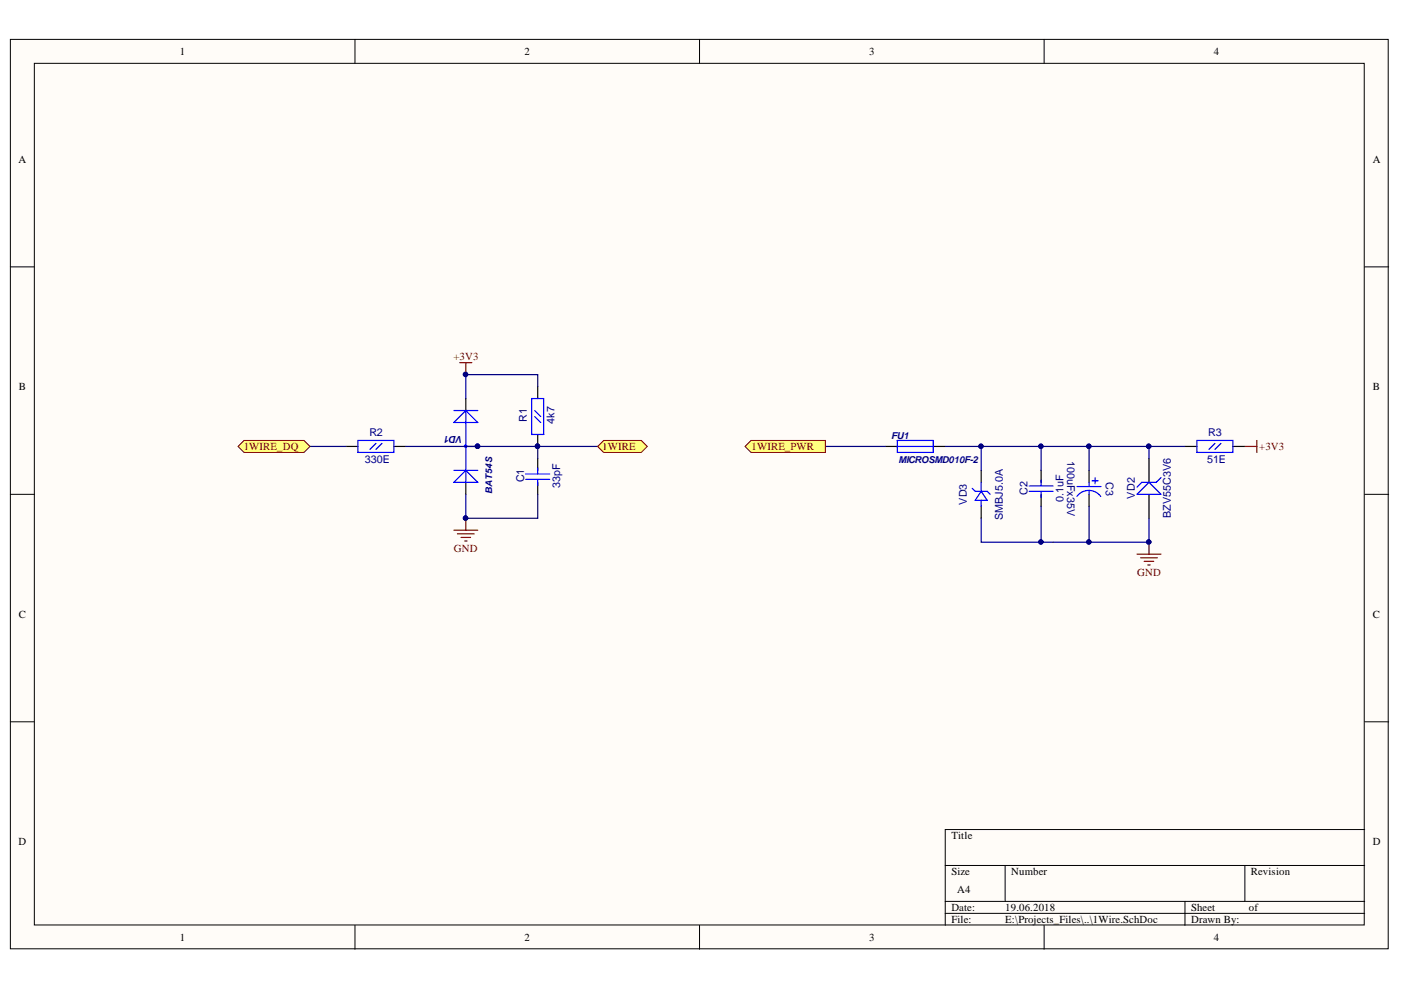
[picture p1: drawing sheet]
<svg xmlns="http://www.w3.org/2000/svg" width="297mm" height="210mm" viewBox="0 0 297 210" stroke-linecap="round" stroke-linejoin="round" font-family="sans-serif">
<defs><g id="words">
<g font-size="2.3">
<text x="38.1" y="11.7">1</text>
<text x="111.2" y="11.7">2</text>
<text x="184.3" y="11.7">3</text>
<text x="257.4" y="11.7">4</text>
<text x="3.9" y="34.5">A</text>
<text x="291.1" y="34.5">A</text>
<text x="4" y="82.7">B</text>
<text x="291.1" y="82.7">B</text>
<text x="4" y="131">C</text>
<text x="291.1" y="131">C</text>
<text x="3.9" y="179.2">D</text>
<text x="201.7" y="177.9">Title</text>
<text x="291.1" y="179.2">D</text>
<text x="201.7" y="185.6">Size</text>
<text x="214.4" y="185.6">Number</text>
<text x="265.2" y="185.6">Revision</text>
<text x="203" y="189.4">A4</text>
<text x="201.7" y="193.2">Date:</text>
<text x="201.7" y="195.7">File:</text>
<text x="213.1" y="193.2">19.06.2018</text>
<text x="213.1" y="195.7">E:\Projects_Files\..\1Wire.SchDoc</text>
<text x="252.5" y="193.2">Sheet</text>
<text x="252.5" y="195.7">Drawn By:</text>
<text x="264.8" y="193.2">of</text>
<text x="38.1" y="199.5">1</text>
<text x="111.2" y="199.5">2</text>
<text x="184.3" y="199.5">3</text>
<text x="257.4" y="199.5">4</text>
</g>
<g font-size="2.3" fill="#800000">
<text x="96.2" y="76.4">+3V3</text>
<text x="51.7" y="95.4">1WIRE_DQ</text>
<text x="127.7" y="95.4">1WIRE</text>
<text x="159.3" y="95.4">1WIRE_PWR</text>
<text x="267" y="95.4">+3V3</text>
<text x="96.2" y="117">GND</text>
<text x="241.1" y="122.1">GND</text>
</g>
<g font-size="2.3" fill="#000080">
<text x="111.7" y="89.6" transform="rotate(-90 111.7 89.6)">R1</text>
<text x="117.6" y="89.8" transform="rotate(-90 117.6 89.8)">4k7</text>
<text x="78.3" y="92.4">R2</text>
<text x="256.2" y="92.4">R3</text>
<text x="77.4" y="98.3">330E</text>
<text x="226.2" y="97.8" transform="rotate(90 226.2 97.8)">100uFx35V</text>
<text x="255.9" y="98.3">51E</text>
<text x="111.1" y="102.2" transform="rotate(-90 111.1 102.2)">C1</text>
<text x="118.7" y="103.5" transform="rotate(-90 118.7 103.5)">33pF</text>
<text x="205" y="107" transform="rotate(-90 205 107)">VD3</text>
<text x="217.9" y="104.9" transform="rotate(-90 217.9 104.9)">C2</text>
<text x="225.5" y="106.4" transform="rotate(-90 225.5 106.4)">0.1uF</text>
<text x="234.4" y="102.2" transform="rotate(90 234.4 102.2)">C3</text>
<text x="240.6" y="105.7" transform="rotate(-90 240.6 105.7)">VD2</text>
<text x="212.6" y="110.2" transform="rotate(-90 212.6 110.2)">SMBJ5.0A</text>
<text x="248.2" y="109.8" transform="rotate(-90 248.2 109.8)">BZV55C3V6</text>
</g>
<text font-size="2.1" fill="#000080" x="98.2" y="92.5" transform="rotate(-180 98.2 92.5)">VD1</text>
<g font-size="2" fill="#000080">
<text x="189" y="93">FU1</text>
<text x="190.5" y="98.1">MICROSMD010F-2</text>
<text x="104.3" y="104.8" transform="rotate(-90 104.3 104.8)">BAT54S</text>
</g>
</g></defs>
<g fill="#fffcf8" stroke="#000" stroke-width=".21">
<path d="M2.2 8.4h292.1v192.8h-292.1z"/>
<path d="M7.3 13.4h281.9v182.7h-281.9z"/>
</g>
<g fill="none" stroke="#000" stroke-width=".21">
<path d="M75.3 8.4v5M148.3 8.4v5M221.4 8.4v5M2.2 56.6h5.1M289.3 56.6h5.1M2.2 104.8h5.1M289.3 104.8h5.1M2.2 153h5.1M289.3 153h5.1M289.3 175.9h-88.9v20.3M75.3 196.2v5.1M148.3 196.2v5.1"/>
<path d="M200.4 183.5h88.9M200.4 191.1h88.9M200.4 193.7h88.9M213.1 183.5v7.6M221.4 196.2v5.1M251.2 191.1v5.1M263.9 183.5v7.6"/>
</g>
<path d="M73.4 94.7h2.5M83.5 94.7h2.6M98.8 94.7h2.5M98.8 84.5v2.5M114 82v2.5M114 92.1v2.6M114 97.2v2.5M98.8 102.3v2.5M114 102.3v2.5" fill="none" stroke="#000" stroke-width=".25"/>
<g fill="none" stroke="#00f" stroke-width=".25">
<path d="M75.9 93.4h7.6v2.5h-7.6zM79.7 94l-1.3 1.3M81 94l-1.3 1.3M96.2 99.7h5.1M96.2 87h5.1M96.2 89.6l2.6-2.6 2.5 2.6zM98.7 94.6l.1 .1zM98.8 87v15.3M112.7 84.5h2.6v7.6h-2.6zM113.4 88.3l1.2 1.3M113.4 87l1.2 1.3M114 99.3v1.2"/>
<path d="M96.2 102.3l2.6-2.6 2.5 2.6zM111.5 100.5h5M111.5 101.6h5M114 101.8v1.2"/>
<circle cx="98.7" cy="94.6" r=".25"/>
</g>
<g fill="#000080" stroke="#000080" stroke-width=".21">
<circle cx="101.2" cy="94.6" r=".47"/>
<circle cx="114" cy="94.6" r=".46"/>
<circle cx="98.7" cy="109.8" r=".47"/>
<circle cx="98.7" cy="79.4" r=".47"/>
</g>
<path d="M65.7 94.7h7.7M114 82v-2.6h-15.2v5.1M98.8 104.8v5.1h15.2v-5.1" fill="none" stroke="#000080" stroke-width=".25"/>
<path d="M97.5 76.9h2.5M98.8 76.9v2.5M96.2 112.4h5.1M97 113.2h3.5M97.7 113.9h2.1M98.5 114.7h.5M98.8 109.9v2.5" fill="none" stroke="#800000" stroke-width=".25"/>
<path d="M50.5 94.7l1.3-1.3h12.7l1.2 1.3-1.2 1.2h-12.7z" fill-rule="evenodd" fill="#ffff80" stroke="#800000" stroke-width=".21"/>
<path d="M86.1 94.7h27.9v2.5M114 94.7h12.7" fill="none" stroke="#000080" stroke-width=".25"/>
<g fill="#000080" stroke="#000080" stroke-width=".21">
<circle cx="101.2" cy="94.6" r=".47"/>
<circle cx="114" cy="94.6" r=".46"/>
</g>
<path d="M126.7 94.7l1.3-1.3h8l1.2 1.3-1.2 1.2h-8z" fill-rule="evenodd" fill="#ffff80" stroke="#800000" stroke-width=".21"/>
<path d="M187.7 94.7h2.5M197.9 94.7h2.5" fill="none" stroke="#000" stroke-width=".25"/>
<path d="M190.2 93.4h7.7v2.5h-7.7zM190.2 94.7h7.7" fill="none" stroke="#00f" stroke-width=".25"/>
<path d="M175 94.7h12.7" fill="none" stroke="#000080" stroke-width=".25"/>
<path d="M158 94.7l1.2-1.3h15.8v2.5h-15.8z" fill-rule="evenodd" fill="#ffff80" stroke="#800000" stroke-width=".21"/>
<path d="M208 99.7v2.6M220.7 99.7v2.6M230.9 99.7v2.6M243.6 97.2v5.1M251.2 94.7h2.6M261.4 94.7h2.5M208 107.3v2.6M220.7 104.8v2.5M230.9 104.8v2.5M243.6 104.8v5.1" fill="none" stroke="#000" stroke-width=".25"/>
<g fill="none" stroke="#00f" stroke-width=".25">
<path d="M253.8 93.4h7.6v2.5h-7.6zM257.6 94l-1.3 1.3M258.9 94l-1.3 1.3M206.1 103.5l.7 .7h2.5l.6 .6M208 104.2l1.3 1.9h-2.5zM208 102.3v1.9M208 106.1v1.2M218.2 104.2h5.1M218.2 103h5.1M220.7 101.8v1.2M220.7 104.3v1.2M228.3 105.2a3.1 3.1 0 0 1 5.1 .1"/>
<path d="M228.4 103.2h5M230.9 102.3v.9M230.9 104v.8M231.5 101.9h1.3M232.2 101.3v1.3M241.1 104.8l2.5-2.5 2.5 2.5zM246.1 101.3l-1 1h-3l-1 1"/>
</g>
<path d="M200.4 94.7h7.6v5M208 94.7h12.7v5M220.7 94.7h10.2v5M230.9 94.7h12.7v2.5M243.6 94.7h7.6M208 109.9v5.1h12.7M220.7 107.3v7.7h10.2v-7.7M243.6 109.9v5.1h-12.7" fill="none" stroke="#000080" stroke-width=".25"/>
<g fill="#000080" stroke="#000080" stroke-width=".21">
<circle cx="220.7" cy="94.6" r=".46"/>
<circle cx="230.8" cy="94.6" r=".46"/>
<circle cx="208" cy="94.6" r=".46"/>
<circle cx="220.7" cy="114.9" r=".46"/>
<circle cx="230.9" cy="114.9" r=".46"/>
<circle cx="243.5" cy="94.6" r=".47"/>
<circle cx="243.5" cy="114.9" r=".46"/>
</g>
<path d="M263.9 94.7h2.6M266.5 93.4v2.5M241.1 117.5h5M241.8 118.3h3.6M242.6 119h2M243.4 119.8h.5M243.6 115v2.5" fill="none" stroke="#800000" stroke-width=".25"/>
<use href="#words"/>
</svg>
